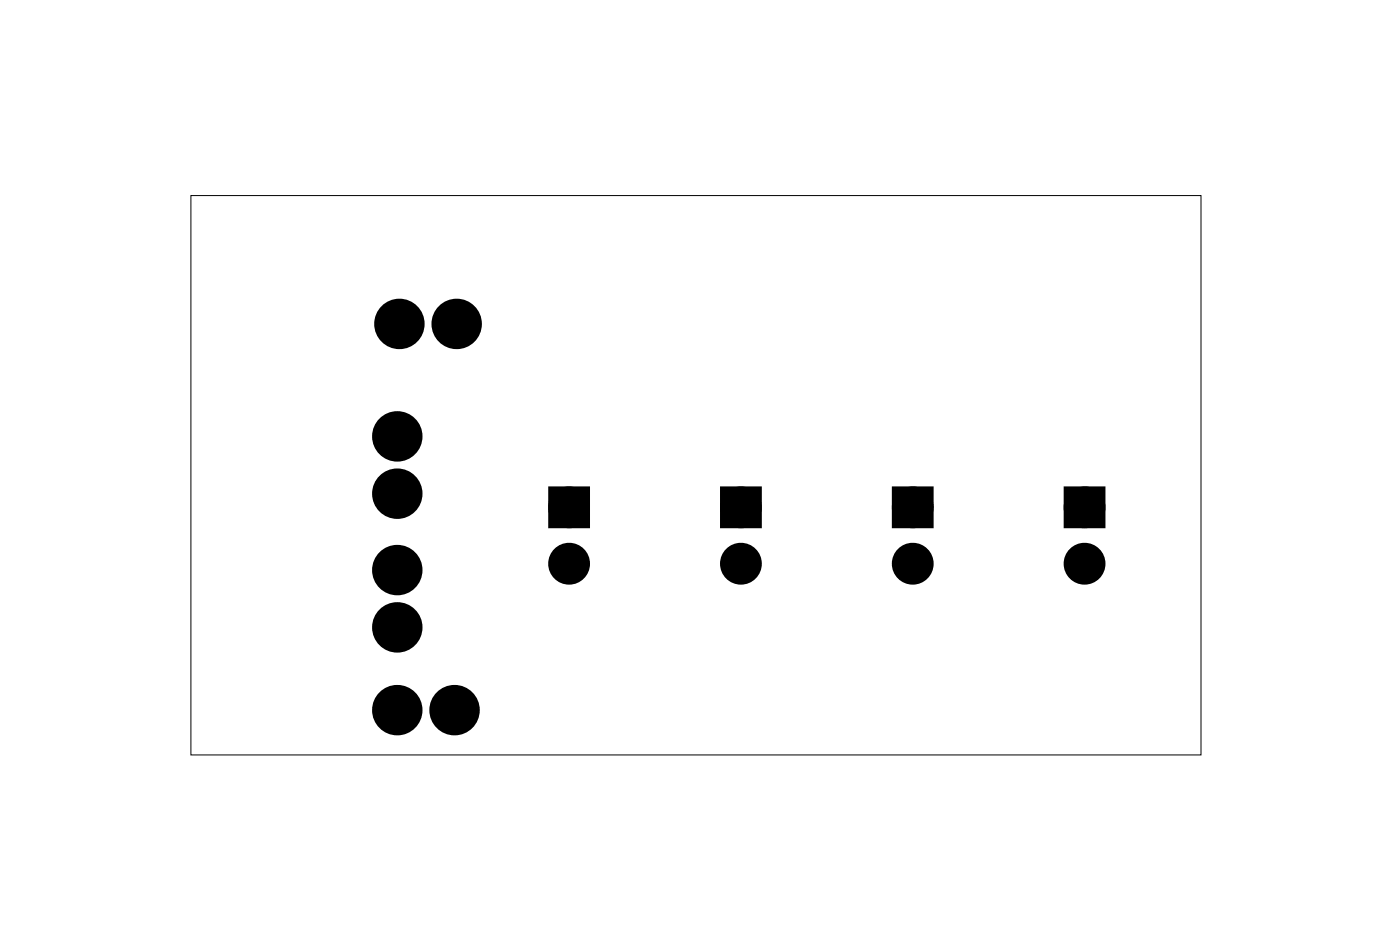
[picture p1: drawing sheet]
<svg xmlns="http://www.w3.org/2000/svg" width="62mm" height="42mm" viewBox="0 0 62 42" stroke-linecap="round" stroke-linejoin="round" font-family="sans-serif">
<path d="M8.5 8.7h44.8v24.8h-44.8z" fill="none" stroke="#000" stroke-width=".04"/>
<g fill="#000">
<circle cx="17.6" cy="19.3" r=".74"/>
<circle cx="17.7" cy="14.4" r=".74"/>
<circle cx="20.3" cy="14.4" r=".74"/>
<circle cx="17.6" cy="25.3" r=".74"/>
<circle cx="17.6" cy="27.8" r=".74"/>
<circle cx="17.6" cy="21.9" r=".74"/>
<circle cx="17.6" cy="31.5" r=".74"/>
<circle cx="20.2" cy="31.5" r=".74"/>
<circle cx="25.2" cy="25" r=".6"/>
<circle cx="25.2" cy="22.5" r=".6"/>
<circle cx="32.9" cy="25" r=".6"/>
<circle cx="32.9" cy="22.5" r=".6"/>
<circle cx="40.5" cy="25" r=".6"/>
<circle cx="40.5" cy="22.5" r=".6"/>
<circle cx="48.1" cy="25" r=".6"/>
<circle cx="48.1" cy="22.5" r=".6"/>
</g>
<g fill="none" stroke="#000" stroke-width=".65" stroke-linecap="butt">
<path d="M24.6 21.9h1.2v1.2h-1.2zM32.3 21.9h1.2v1.2h-1.2zM39.9 21.9h1.2v1.2h-1.2zM47.5 21.9h1.2v1.2h-1.2z"/>
<circle cx="25.2" cy="22.5" r=".6"/>
<circle cx="25.2" cy="25" r=".6"/>
<circle cx="32.9" cy="22.5" r=".6"/>
<circle cx="32.9" cy="25" r=".6"/>
<circle cx="40.5" cy="22.5" r=".6"/>
<circle cx="40.5" cy="25" r=".6"/>
<circle cx="48.1" cy="22.5" r=".6"/>
<circle cx="48.1" cy="25" r=".6"/>
</g>
<path d="M24.6 21.9h1.2v1.2h-1.2zM32.3 21.9h1.2v1.2h-1.2zM39.9 21.9h1.2v1.2h-1.2zM47.5 21.9h1.2v1.2h-1.2z" fill="#000"/>
<g fill="none" stroke="#000" stroke-width=".76" stroke-linecap="butt">
<circle cx="17.6" cy="19.3" r=".74"/>
<circle cx="17.7" cy="14.4" r=".74"/>
<circle cx="20.3" cy="14.4" r=".74"/>
<circle cx="17.6" cy="25.3" r=".74"/>
<circle cx="17.6" cy="21.9" r=".74"/>
<circle cx="17.6" cy="27.8" r=".74"/>
<circle cx="17.6" cy="31.5" r=".74"/>
<circle cx="20.2" cy="31.5" r=".74"/>
</g>
</svg>
